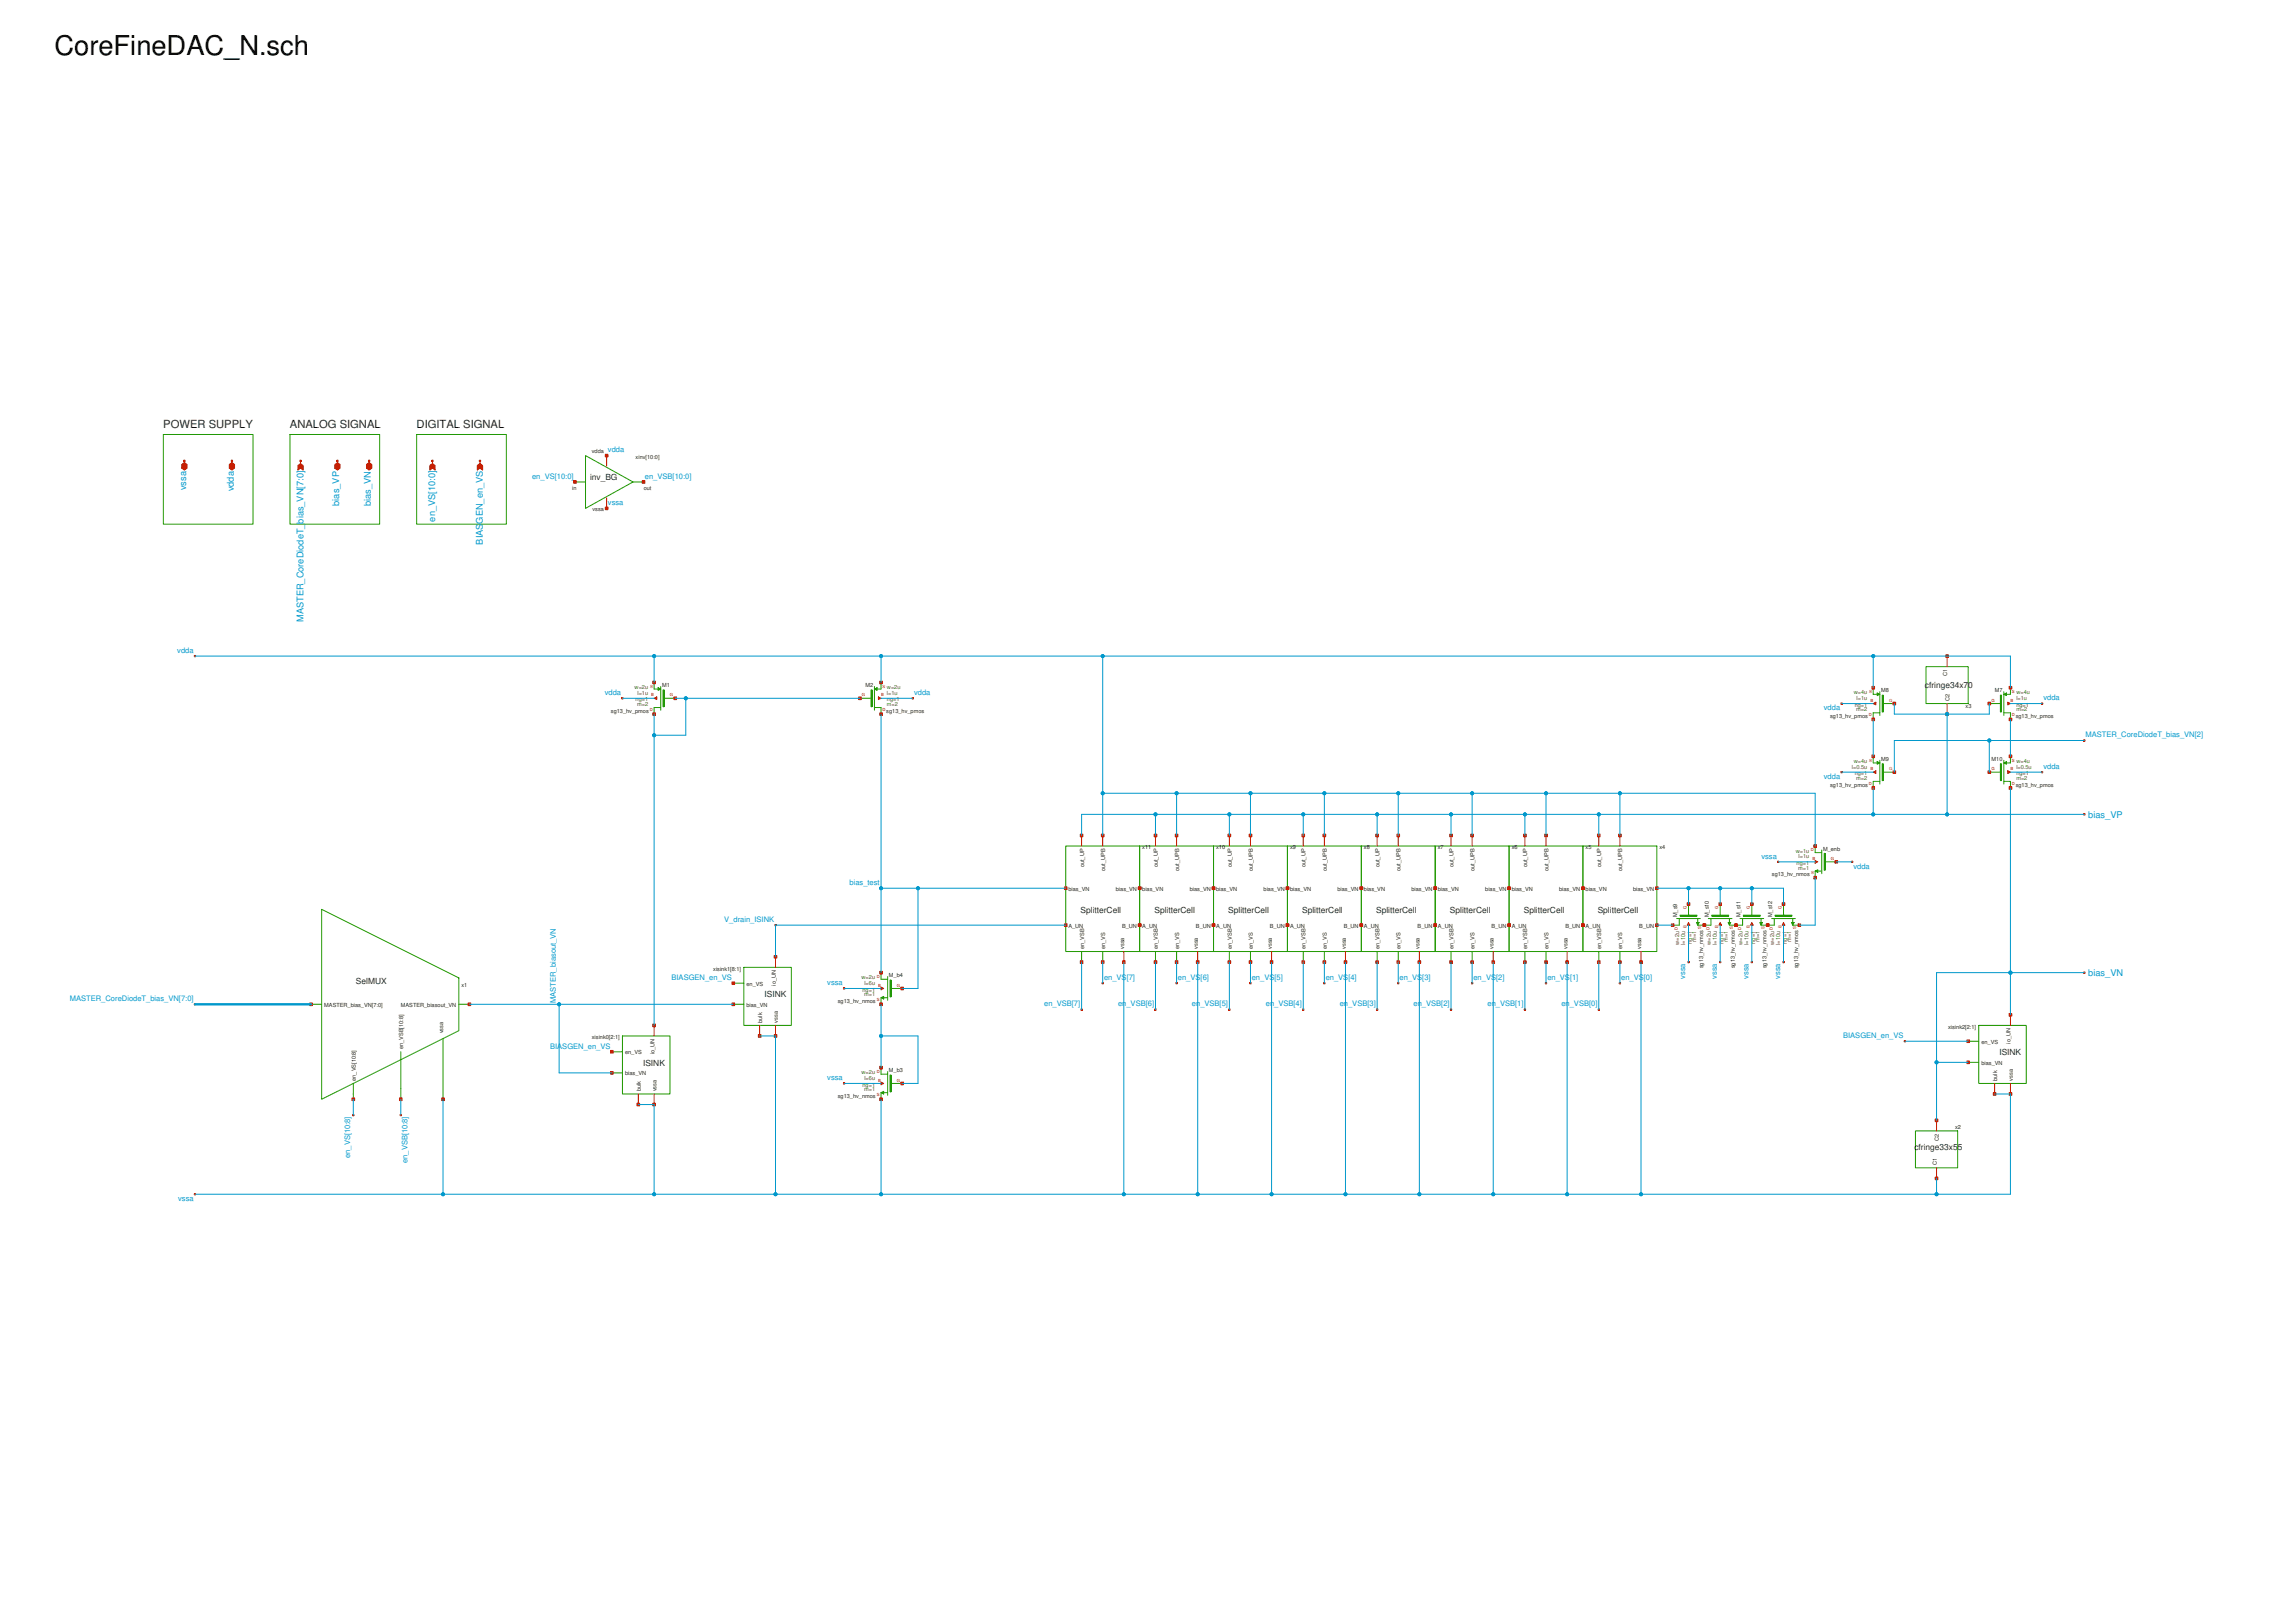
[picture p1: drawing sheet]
<svg xmlns="http://www.w3.org/2000/svg" width="297mm" height="210mm" viewBox="0 0 297 210" stroke-linecap="round" stroke-linejoin="round" font-family="sans-serif">
<defs><g id="words">
<text font-size="3.5" x="7.1" y="7.1">CoreFineDAC_N.sch</text>
<g font-size="1.4" fill="#222">
<text x="21.1" y="55.3">POWER SUPPLY</text>
<text x="37.5" y="55.3">ANALOG SIGNAL</text>
<text x="53.9" y="55.3">DIGITAL SIGNAL</text>
</g>
<g font-size="1.2" fill="#0098cb">
<text x="24.1" y="63.5" transform="rotate(-90 24.1 63.5)">vssa</text>
<text x="30.2" y="63.6" transform="rotate(-90 30.2 63.6)">vdda</text>
<text x="43.9" y="65.4" transform="rotate(-90 43.9 65.4)">bias_VP</text>
<text x="48" y="65.5" transform="rotate(-90 48 65.5)">bias_VN</text>
<text x="56.3" y="67.5" transform="rotate(-90 56.3 67.5)">en_VS[10:0]</text>
<text x="62.5" y="70.5" transform="rotate(-90 62.5 70.5)">BIASGEN_en_VS</text>
<text x="39.2" y="80.5" transform="rotate(-90 39.2 80.5)">MASTER_CoreDiodeT_bias_VN[7:0]</text>
<text x="270.2" y="105.8">bias_VP</text>
<text x="270.2" y="126.3">bias_VN</text>
</g>
<g font-size="1.1" fill="#222">
<text x="76.3" y="62.2">inv_BG</text>
<text x="249" y="89">cfringe34x70</text>
<text x="139.8" y="118.1">SplitterCell</text>
<text x="149.4" y="118.1">SplitterCell</text>
<text x="158.9" y="118.1">SplitterCell</text>
<text x="168.5" y="118.1">SplitterCell</text>
<text x="178" y="118.1">SplitterCell</text>
<text x="187.6" y="118.1">SplitterCell</text>
<text x="197.1" y="118.1">SplitterCell</text>
<text x="206.7" y="118.1">SplitterCell</text>
<text x="46" y="127.4">SelMUX</text>
<text x="98.9" y="129.1">ISINK</text>
<text x="83.2" y="137.9">ISINK</text>
<text x="258.7" y="136.6">ISINK</text>
<text x="247.7" y="148.9">cfringe33x55</text>
</g>
<g font-size="1" fill="#0098cb">
<text x="78.7" y="58.5">vdda</text>
<text x="68.8" y="62">en_VS[10:0]</text>
<text x="78.7" y="65.4">vssa</text>
<text x="83.4" y="62">en_VSB[10:0]</text>
<text x="22.9" y="84.5">vdda</text>
<text x="78.2" y="89.9">vdda</text>
<text x="118.3" y="89.9">vdda</text>
<text x="236" y="91.9">vdda</text>
<text x="264.4" y="90.6">vdda</text>
<text x="269.8" y="95.4">MASTER_CoreDiodeT_bias_VN[2]</text>
<text x="236" y="100.8">vdda</text>
<text x="264.4" y="99.5">vdda</text>
<text x="227.9" y="111.1">vssa</text>
<text x="239.8" y="112.4">vdda</text>
<text x="93.7" y="119.3">V_drain_ISINK</text>
<text x="109.9" y="114.5">bias_test</text>
<text x="9" y="129.5">MASTER_CoreDiodeT_bias_VN[7:0]</text>
<text x="71.9" y="129.8" transform="rotate(-90 71.9 129.8)">MASTER_biasout_VN</text>
<text x="86.9" y="126.8">BIASGEN_en_VS</text>
<text x="107" y="127.5">vssa</text>
<text x="135.1" y="130.2">en_VSB[7]</text>
<text x="142.8" y="126.8">en_VS[7]</text>
<text x="144.6" y="130.2">en_VSB[6]</text>
<text x="152.4" y="126.8">en_VS[6]</text>
<text x="154.2" y="130.2">en_VSB[5]</text>
<text x="161.9" y="126.8">en_VS[5]</text>
<text x="163.8" y="130.2">en_VSB[4]</text>
<text x="171.5" y="126.8">en_VS[4]</text>
<text x="173.3" y="130.2">en_VSB[3]</text>
<text x="181.1" y="126.8">en_VS[3]</text>
<text x="182.9" y="130.2">en_VSB[2]</text>
<text x="190.6" y="126.8">en_VS[2]</text>
<text x="192.4" y="130.2">en_VSB[1]</text>
<text x="200.2" y="126.8">en_VS[1]</text>
<text x="202" y="130.2">en_VSB[0]</text>
<text x="209.7" y="126.8">en_VS[0]</text>
<text x="218" y="126.7" transform="rotate(-90 218 126.7)">vssa</text>
<text x="222.1" y="126.7" transform="rotate(-90 222.1 126.7)">vssa</text>
<text x="226.2" y="126.7" transform="rotate(-90 226.2 126.7)">vssa</text>
<text x="230.3" y="126.7" transform="rotate(-90 230.3 126.7)">vssa</text>
<text x="71.2" y="135.7">BIASGEN_en_VS</text>
<text x="238.4" y="134.3">BIASGEN_en_VS</text>
<text x="107" y="139.8">vssa</text>
<text x="45.3" y="149.9" transform="rotate(-90 45.3 149.9)">en_VS[10:8]</text>
<text x="23" y="155.4">vssa</text>
<text x="52.7" y="150.5" transform="rotate(-90 52.7 150.5)">en_VSB[10:8]</text>
</g>
<g font-size=".7" fill="#222">
<text x="76.6" y="58.6">vdda</text>
<text x="82.2" y="59.4">xinv[10:0]</text>
<text x="74" y="63.4">in</text>
<text x="83.3" y="63.4">out</text>
<text x="76.7" y="66.1">vssa</text>
<text x="85.6" y="88.9">M1</text>
<text x="112" y="88.9">M2</text>
<text x="243.4" y="89.6">M8</text>
<text x="251.9" y="87.5" transform="rotate(-90 251.9 87.5)">C1</text>
<text x="258.1" y="89.6">M7</text>
<text x="79" y="92.3">sg13_hv_pmos</text>
<text x="114.7" y="92.3">sg13_hv_pmos</text>
<text x="236.8" y="92.9">sg13_hv_pmos</text>
<text x="252.2" y="90.7" transform="rotate(-90 252.2 90.7)">C2</text>
<text x="254.3" y="91.6">x3</text>
<text x="260.8" y="92.9">sg13_hv_pmos</text>
<text x="236.8" y="101.8">sg13_hv_pmos</text>
<text x="243.4" y="98.5">M9</text>
<text x="257.7" y="98.5">M10</text>
<text x="260.8" y="101.8">sg13_hv_pmos</text>
<text x="140.2" y="112.2" transform="rotate(-90 140.2 112.2)">out_UP</text>
<text x="143" y="112.7" transform="rotate(-90 143 112.7)">out_UPB</text>
<text x="147.8" y="109.9">x11</text>
<text x="149.8" y="112.2" transform="rotate(-90 149.8 112.2)">out_UP</text>
<text x="152.5" y="112.7" transform="rotate(-90 152.5 112.7)">out_UPB</text>
<text x="157.3" y="109.9">x10</text>
<text x="159.4" y="112.2" transform="rotate(-90 159.4 112.2)">out_UP</text>
<text x="162.1" y="112.7" transform="rotate(-90 162.1 112.7)">out_UPB</text>
<text x="166.9" y="109.9">x9</text>
<text x="168.9" y="112.2" transform="rotate(-90 168.9 112.2)">out_UP</text>
<text x="171.6" y="112.7" transform="rotate(-90 171.6 112.7)">out_UPB</text>
<text x="176.5" y="109.9">x8</text>
<text x="178.5" y="112.2" transform="rotate(-90 178.5 112.2)">out_UP</text>
<text x="181.2" y="112.7" transform="rotate(-90 181.2 112.7)">out_UPB</text>
<text x="186" y="109.9">x7</text>
<text x="188" y="112.2" transform="rotate(-90 188 112.2)">out_UP</text>
<text x="190.8" y="112.7" transform="rotate(-90 190.8 112.7)">out_UPB</text>
<text x="195.6" y="109.9">x6</text>
<text x="197.6" y="112.2" transform="rotate(-90 197.6 112.2)">out_UP</text>
<text x="200.3" y="112.7" transform="rotate(-90 200.3 112.7)">out_UPB</text>
<text x="205.1" y="109.9">x5</text>
<text x="207.2" y="112.2" transform="rotate(-90 207.2 112.2)">out_UP</text>
<text x="209.9" y="112.7" transform="rotate(-90 209.9 112.7)">out_UPB</text>
<text x="214.7" y="109.9">x4</text>
<text x="229.2" y="113.4">sg13_hv_nmos</text>
<text x="235.9" y="110.1">M_enb</text>
<text x="138.2" y="115.3">bias_VN</text>
<text x="144.4" y="115.3">bias_VN</text>
<text x="147.8" y="115.3">bias_VN</text>
<text x="153.9" y="115.3">bias_VN</text>
<text x="157.3" y="115.3">bias_VN</text>
<text x="163.5" y="115.3">bias_VN</text>
<text x="166.9" y="115.3">bias_VN</text>
<text x="173" y="115.3">bias_VN</text>
<text x="176.5" y="115.3">bias_VN</text>
<text x="182.6" y="115.3">bias_VN</text>
<text x="186" y="115.3">bias_VN</text>
<text x="192.2" y="115.3">bias_VN</text>
<text x="195.6" y="115.3">bias_VN</text>
<text x="201.7" y="115.3">bias_VN</text>
<text x="205.1" y="115.3">bias_VN</text>
<text x="211.3" y="115.3">bias_VN</text>
<text x="217" y="118.7" transform="rotate(-90 217 118.7)">M_s9</text>
<text x="221.1" y="118.7" transform="rotate(-90 221.1 118.7)">M_s10</text>
<text x="225.2" y="118.7" transform="rotate(-90 225.2 118.7)">M_s11</text>
<text x="229.3" y="118.7" transform="rotate(-90 229.3 118.7)">M_s12</text>
<text x="92.3" y="125.6">xisink1[8:1]</text>
<text x="138.2" y="120">A_UN</text>
<text x="140.2" y="122.8" transform="rotate(-90 140.2 122.8)">en_VSB</text>
<text x="143" y="122.8" transform="rotate(-90 143 122.8)">en_VS</text>
<text x="145.2" y="120">B_UN</text>
<text x="145.4" y="122.8" transform="rotate(-90 145.4 122.8)">vssa</text>
<text x="147.8" y="120">A_UN</text>
<text x="149.8" y="122.8" transform="rotate(-90 149.8 122.8)">en_VSB</text>
<text x="152.5" y="122.8" transform="rotate(-90 152.5 122.8)">en_VS</text>
<text x="154.7" y="120">B_UN</text>
<text x="155" y="122.8" transform="rotate(-90 155 122.8)">vssa</text>
<text x="157.3" y="120">A_UN</text>
<text x="159.4" y="122.8" transform="rotate(-90 159.4 122.8)">en_VSB</text>
<text x="162.1" y="122.8" transform="rotate(-90 162.1 122.8)">en_VS</text>
<text x="164.3" y="120">B_UN</text>
<text x="164.5" y="122.8" transform="rotate(-90 164.5 122.8)">vssa</text>
<text x="166.9" y="120">A_UN</text>
<text x="168.9" y="122.8" transform="rotate(-90 168.9 122.8)">en_VSB</text>
<text x="171.6" y="122.8" transform="rotate(-90 171.6 122.8)">en_VS</text>
<text x="173.8" y="120">B_UN</text>
<text x="174.1" y="122.8" transform="rotate(-90 174.1 122.8)">vssa</text>
<text x="176.5" y="120">A_UN</text>
<text x="178.5" y="122.8" transform="rotate(-90 178.5 122.8)">en_VSB</text>
<text x="181.2" y="122.8" transform="rotate(-90 181.2 122.8)">en_VS</text>
<text x="183.4" y="120">B_UN</text>
<text x="183.7" y="122.8" transform="rotate(-90 183.7 122.8)">vssa</text>
<text x="186" y="120">A_UN</text>
<text x="188" y="122.8" transform="rotate(-90 188 122.8)">en_VSB</text>
<text x="190.8" y="122.8" transform="rotate(-90 190.8 122.8)">en_VS</text>
<text x="193" y="120">B_UN</text>
<text x="193.2" y="122.8" transform="rotate(-90 193.2 122.8)">vssa</text>
<text x="195.6" y="120">A_UN</text>
<text x="197.6" y="122.8" transform="rotate(-90 197.6 122.8)">en_VSB</text>
<text x="200.3" y="122.8" transform="rotate(-90 200.3 122.8)">en_VS</text>
<text x="202.5" y="120">B_UN</text>
<text x="202.8" y="122.8" transform="rotate(-90 202.8 122.8)">vssa</text>
<text x="205.1" y="120">A_UN</text>
<text x="207.2" y="122.8" transform="rotate(-90 207.2 122.8)">en_VSB</text>
<text x="209.9" y="122.8" transform="rotate(-90 209.9 122.8)">en_VS</text>
<text x="212.1" y="120">B_UN</text>
<text x="212.3" y="122.8" transform="rotate(-90 212.3 122.8)">vssa</text>
<text x="220.3" y="125.3" transform="rotate(-90 220.3 125.3)">sg13_hv_nmos</text>
<text x="224.4" y="125.3" transform="rotate(-90 224.4 125.3)">sg13_hv_nmos</text>
<text x="228.5" y="125.3" transform="rotate(-90 228.5 125.3)">sg13_hv_nmos</text>
<text x="232.6" y="125.3" transform="rotate(-90 232.6 125.3)">sg13_hv_nmos</text>
<text x="42" y="130.3">MASTER_bias_VN[7:0]</text>
<text x="51.9" y="130.3">MASTER_biasout_VN</text>
<text x="59.7" y="127.7">x1</text>
<text x="96.6" y="130.3">bias_VN</text>
<text x="96.6" y="127.5">en_VS</text>
<text x="100.4" y="127.5" transform="rotate(-90 100.4 127.5)">io_UN</text>
<text x="108.4" y="129.8">sg13_hv_nmos</text>
<text x="115" y="126.5">M_b4</text>
<text x="52.2" y="135.8" transform="rotate(-90 52.2 135.8)">en_VSB[10:8]</text>
<text x="57.3" y="133.7" transform="rotate(-90 57.3 133.7)">vssa</text>
<text x="76.6" y="134.5">xisink0[2:1]</text>
<text x="80.9" y="136.4">en_VS</text>
<text x="84.7" y="136.4" transform="rotate(-90 84.7 136.4)">io_UN</text>
<text x="98.6" y="132.4" transform="rotate(-90 98.6 132.4)">bulk</text>
<text x="100.6" y="132.4" transform="rotate(-90 100.6 132.4)">vssa</text>
<text x="252" y="133.1">xisink2[2:1]</text>
<text x="256.3" y="135.1">en_VS</text>
<text x="256.3" y="137.8">bias_VN</text>
<text x="260.1" y="135" transform="rotate(-90 260.1 135)">io_UN</text>
<text x="46" y="139.9" transform="rotate(-90 46 139.9)">en_VS[10:8]</text>
<text x="80.9" y="139.2">bias_VN</text>
<text x="82.9" y="141.2" transform="rotate(-90 82.9 141.2)">bulk</text>
<text x="84.9" y="141.2" transform="rotate(-90 84.9 141.2)">vssa</text>
<text x="108.4" y="142.1">sg13_hv_nmos</text>
<text x="115" y="138.7">M_b3</text>
<text x="258.4" y="139.9" transform="rotate(-90 258.4 139.9)">bulk</text>
<text x="260.4" y="139.9" transform="rotate(-90 260.4 139.9)">vssa</text>
<text x="250.8" y="147.6" transform="rotate(-90 250.8 147.6)">C2</text>
<text x="252.9" y="146.1">x2</text>
<text x="250.6" y="150.8" transform="rotate(-90 250.6 150.8)">C1</text>
</g>
<g font-size=".7" fill="#660">
<text x="82.1" y="89.2">w=2u</text>
<text x="82.5" y="89.9">l=1u</text>
<text x="114.8" y="89.9">l=1u</text>
<text x="114.8" y="89.2">w=2u</text>
<text x="239.8" y="89.8">w=4u</text>
<text x="260.9" y="89.8">w=4u</text>
<text x="82.2" y="90.8">ng=1</text>
<text x="82.4" y="91.4">m=2</text>
<text x="114.8" y="91.4">m=2</text>
<text x="114.8" y="90.8">ng=1</text>
<text x="239.9" y="91.5">ng=1</text>
<text x="240.1" y="92.1">m=2</text>
<text x="240.2" y="90.6">l=1u</text>
<text x="260.9" y="92.1">m=2</text>
<text x="260.9" y="91.5">ng=1</text>
<text x="260.9" y="90.6">l=1u</text>
<text x="239.6" y="99.5">l=0.5u</text>
<text x="239.8" y="98.7">w=4u</text>
<text x="239.9" y="100.3">ng=1</text>
<text x="240.1" y="100.9">m=2</text>
<text x="260.9" y="100.9">m=2</text>
<text x="260.9" y="100.3">ng=1</text>
<text x="260.9" y="99.5">l=0.5u</text>
<text x="260.9" y="98.7">w=4u</text>
<text x="232.3" y="110.3">w=1u</text>
<text x="232.4" y="111.9">ng=1</text>
<text x="232.6" y="112.5">m=1</text>
<text x="232.7" y="111.1">l=1u</text>
<text x="217.2" y="122.2" transform="rotate(-90 217.2 122.2)">w=2u</text>
<text x="218" y="122.3" transform="rotate(-90 218 122.3)">l=10u</text>
<text x="218.9" y="122.1" transform="rotate(-90 218.9 122.1)">ng=1</text>
<text x="219.5" y="121.9" transform="rotate(-90 219.5 121.9)">m=1</text>
<text x="221.3" y="122.2" transform="rotate(-90 221.3 122.2)">w=2u</text>
<text x="222.1" y="122.3" transform="rotate(-90 222.1 122.3)">l=10u</text>
<text x="223" y="122.1" transform="rotate(-90 223 122.1)">ng=1</text>
<text x="223.6" y="121.9" transform="rotate(-90 223.6 121.9)">m=1</text>
<text x="225.4" y="122.2" transform="rotate(-90 225.4 122.2)">w=2u</text>
<text x="226.2" y="122.3" transform="rotate(-90 226.2 122.3)">l=10u</text>
<text x="227.1" y="122.1" transform="rotate(-90 227.1 122.1)">ng=1</text>
<text x="227.7" y="121.9" transform="rotate(-90 227.7 121.9)">m=1</text>
<text x="229.5" y="122.2" transform="rotate(-90 229.5 122.2)">w=2u</text>
<text x="230.3" y="122.3" transform="rotate(-90 230.3 122.3)">l=10u</text>
<text x="231.2" y="122.1" transform="rotate(-90 231.2 122.1)">ng=1</text>
<text x="231.7" y="121.9" transform="rotate(-90 231.7 121.9)">m=1</text>
<text x="111.5" y="126.7">w=2u</text>
<text x="111.6" y="128.3">ng=1</text>
<text x="111.8" y="128.9">m=1</text>
<text x="111.8" y="127.5">l=6u</text>
<text x="111.5" y="139">w=2u</text>
<text x="111.6" y="140.6">ng=1</text>
<text x="111.8" y="141.2">m=1</text>
<text x="111.8" y="139.8">l=6u</text>
</g>
<g font-size=".5" fill="#fe0000">
<text x="84.1" y="89">S</text>
<text x="114.2" y="89">S</text>
<text x="241.8" y="89.7">S</text>
<text x="260.3" y="89.7">S</text>
<text x="84.1" y="92">D</text>
<text x="84.3" y="90.1">B</text>
<text x="86.7" y="90.1">G</text>
<text x="111.5" y="90.1">G</text>
<text x="114" y="90.1">B</text>
<text x="114.2" y="92">D</text>
<text x="241.8" y="92.7">D</text>
<text x="242" y="90.8">B</text>
<text x="244.4" y="90.8">G</text>
<text x="257.6" y="90.8">G</text>
<text x="260.1" y="90.8">B</text>
<text x="260.3" y="92.7">D</text>
<text x="241.8" y="101.6">D</text>
<text x="241.8" y="98.5">S</text>
<text x="242" y="99.7">B</text>
<text x="244.4" y="99.7">G</text>
<text x="257.6" y="99.7">G</text>
<text x="260.1" y="99.7">B</text>
<text x="260.3" y="101.6">D</text>
<text x="260.3" y="98.5">S</text>
<text x="234.3" y="110.2">D</text>
<text x="234.3" y="113.2">S</text>
<text x="234.5" y="111.3">B</text>
<text x="236.9" y="111.3">G</text>
<text x="218.2" y="117.7" transform="rotate(-90 218.2 117.7)">G</text>
<text x="222.3" y="117.7" transform="rotate(-90 222.3 117.7)">G</text>
<text x="226.4" y="117.7" transform="rotate(-90 226.4 117.7)">G</text>
<text x="230.5" y="117.7" transform="rotate(-90 230.5 117.7)">G</text>
<text x="217.1" y="120.3" transform="rotate(-90 217.1 120.3)">D</text>
<text x="218.2" y="120.1" transform="rotate(-90 218.2 120.1)">B</text>
<text x="220.1" y="120.3" transform="rotate(-90 220.1 120.3)">S</text>
<text x="221.2" y="120.3" transform="rotate(-90 221.2 120.3)">D</text>
<text x="222.3" y="120.1" transform="rotate(-90 222.3 120.1)">B</text>
<text x="224.2" y="120.3" transform="rotate(-90 224.2 120.3)">S</text>
<text x="225.3" y="120.3" transform="rotate(-90 225.3 120.3)">D</text>
<text x="226.4" y="120.1" transform="rotate(-90 226.4 120.1)">B</text>
<text x="228.3" y="120.3" transform="rotate(-90 228.3 120.3)">S</text>
<text x="229.4" y="120.3" transform="rotate(-90 229.4 120.3)">D</text>
<text x="230.5" y="120.1" transform="rotate(-90 230.5 120.1)">B</text>
<text x="232.4" y="120.3" transform="rotate(-90 232.4 120.3)">S</text>
<text x="113.4" y="126.5">D</text>
<text x="113.5" y="129.6">S</text>
<text x="113.6" y="127.7">B</text>
<text x="116" y="127.7">G</text>
<text x="113.4" y="138.8">D</text>
<text x="113.5" y="141.8">S</text>
<text x="113.6" y="140">B</text>
<text x="116" y="140">G</text>
</g>
</g></defs>
<g fill="none" stroke="#229800" stroke-width=".13">
<path d="M21.1 56.2h11.6v11.6h-11.6zM37.5 56.2h11.6v11.6h-11.6zM53.9 56.2h11.6v11.6h-11.6zM75.7 59l6.2 3.4-6.2 3.4zM74.4 62.4h1.3M81.9 62.4h1.4M84.6 88.3v.9h.9M85.5 88.8v3.1M85.5 91.6h-.9v.8M85.8 89.3v2.1M85.9 90.4h1.5M41.6 117.7l17.8 8.9v6.8l-17.8 8.9z"/>
<path d="M40.2 130h1.4M51.9 136.1v6.2M57.3 134.4v7.9M59.4 130h1.3M79.2 138.8h1.3M79.2 136.1h1.3M80.5 134.1h6.2v7.5h-6.2zM45.7 140.2v2.1"/>
</g>
<path d="M85.1 89l.4 .2-.4 .1z" fill="#229800"/>
<path d="M85.1 89l.4 .2-.4 .1zM85.8 89.3h.1v2.2h-.1zM111.3 90.4h1.5M112.8 89.3v2.1M113.1 88.8v3.1M113.1 91.6h.9v.8M114 88.3v.9h-.9" fill="none" stroke="#229800" stroke-width=".13"/>
<path d="M85.9 89.3v2.2" fill="none" stroke="#229800" stroke-width=".14"/>
<path d="M113.1 89.2l.4-.2v.3z" fill="#229800"/>
<path d="M112.7 89.3h.1v2.2h-.1zM113.1 89.2l.4-.2v.3zM204.8 109.5h9.5v13.6h-9.5zM234.8 109.5v.8h.9M235.7 110v3.1M235.7 112.7h-.9v.9M236.1 111.5h1.5M206.8 123.1v1.4M209.6 123.1v1.4" fill="none" stroke="#229800" stroke-width=".13"/>
<path d="M112.8 89.3v2.2" fill="none" stroke="#229800" stroke-width=".14"/>
<path d="M234.8 112.7l.4-.1v.3z" fill="#229800"/>
<path d="M216.9 118.9h3.1M217.3 118.9v.8h-.9M218.4 117v1.5M219.6 118.9v.8h.9M234.8 112.7l.4-.1v.3zM236 110.4h.1v2.2h-.1z" fill="none" stroke="#229800" stroke-width=".13"/>
<path d="M236.1 110.4v2.2" fill="none" stroke="#229800" stroke-width=".14"/>
<path d="M219.5 119.4h.3l-.2 .3z" fill="#229800"/>
<path d="M217.4 118.4h2.1v.2h-2.1zM219.5 119.4h.3l-.2 .3zM221 118.9h3.1M221.3 118.9v.8h-.8M222.5 117v1.5M223.7 118.9v.8h.9" fill="none" stroke="#229800" stroke-width=".13"/>
<path d="M217.4 118.5h2.1" fill="none" stroke="#229800" stroke-width=".14"/>
<path d="M223.6 119.4h.3l-.2 .3z" fill="#229800"/>
<path d="M221.5 118.4h2.1v.2h-2.1zM223.6 119.4h.3l-.2 .3zM225.1 118.9h3.1M225.4 118.9v.8h-.8M226.6 117v1.5M227.8 118.9v.8h.9" fill="none" stroke="#229800" stroke-width=".13"/>
<path d="M221.5 118.5h2.1" fill="none" stroke="#229800" stroke-width=".14"/>
<path d="M227.7 119.4h.3l-.2 .3z" fill="#229800"/>
<path d="M225.5 118.4h2.2v.2h-2.2zM227.7 119.4h.3l-.2 .3zM229.2 118.9h3.1M229.5 118.9v.8h-.8M230.7 117v1.5M231.9 118.9v.8h.9" fill="none" stroke="#229800" stroke-width=".13"/>
<path d="M225.5 118.5h2.2" fill="none" stroke="#229800" stroke-width=".14"/>
<path d="M231.8 119.4h.3l-.2 .3z" fill="#229800"/>
<g fill="none" stroke="#229800" stroke-width=".13">
<path d="M242.3 89v.9h.9M243.2 89.5v3.1M243.2 92.2h-.9v.9M243.5 90v2.1M243.6 91h1.5M137.9 109.5h9.5v13.6h-9.5zM147.4 109.5h9.6v13.6h-9.6zM157 109.5h9.6v13.6h-9.6zM166.6 109.5h9.5v13.6h-9.5zM176.1 109.5h9.6v13.6h-9.6zM185.7 109.5h9.5v13.6h-9.5zM195.2 109.5h9.6v13.6h-9.6z"/>
<path d="M229.6 118.4h2.2v.2h-2.2zM231.8 119.4h.3l-.2 .3zM139.9 123.1v1.4M142.7 123.1v1.4M149.5 123.1v1.4M152.2 123.1v1.4M159 123.1v1.4M161.8 123.1v1.4M168.6 123.1v1.4M171.3 123.1v1.4M178.2 123.1v1.4M180.9 123.1v1.4"/>
<path d="M187.7 123.1v1.4M190.5 123.1v1.4M197.3 123.1v1.4M200 123.1v1.4"/>
</g>
<path d="M229.6 118.5h2.2" fill="none" stroke="#229800" stroke-width=".14"/>
<path d="M242.9 89.7l.3 .2-.3 .1z" fill="#229800"/>
<path d="M242.9 89.7l.3 .2-.3 .1zM243.5 90h.1v2.1h-.1zM257.4 91h1.5M258.9 90v2.1M259.2 89.5v3.1M259.2 92.2h.9v.9M260.1 89v.9h-.9" fill="none" stroke="#229800" stroke-width=".13"/>
<path d="M243.6 90v2.1" fill="none" stroke="#229800" stroke-width=".14"/>
<path d="M259.2 89.9l.4-.2v.3z" fill="#229800"/>
<path d="M242.3 97.9v.8h.9M243.2 98.4v3.1M243.5 98.9v2M243.6 99.9h1.5M258.8 90h.1v2.1h-.1zM259.2 89.9l.4-.2v.3zM243.2 101.1h-.9v.9" fill="none" stroke="#229800" stroke-width=".13"/>
<path d="M258.9 90v2.1" fill="none" stroke="#229800" stroke-width=".14"/>
<path d="M242.9 98.6l.3 .1-.3 .2z" fill="#229800"/>
<path d="M242.9 98.6l.3 .1-.3 .2zM243.5 98.8h.1v2.2h-.1zM257.4 99.9h1.5M258.9 98.9v2M259.2 98.4v3.1M260.1 97.9v.8h-.9M259.2 101.1h.9v.9" fill="none" stroke="#229800" stroke-width=".13"/>
<path d="M243.6 98.8v2.2" fill="none" stroke="#229800" stroke-width=".14"/>
<path d="M259.2 98.7l.4-.1v.3z" fill="#229800"/>
<path d="M258.8 98.8h.1v2.2h-.1zM259.2 98.7l.4-.1v.3zM114 125.9v.8h.8M114.8 126.4v3.1M114.8 129.1h-.8v.9M115.2 127.9h1.5M254.6 137.5h1.4M254.6 134.7h1.4M256 132.7h6.1v7.5h-6.1z" fill="none" stroke="#229800" stroke-width=".13"/>
<path d="M258.9 98.8v2.2" fill="none" stroke="#229800" stroke-width=".14"/>
<path d="M114 129.1l.3-.2v.4z" fill="#229800"/>
<path d="M94.9 130h1.3M94.9 127.2h1.3M96.2 125.2h6.2v7.5h-6.2zM114 129.1l.3-.2v.4zM114 138.2v.8h.8M114.8 138.7v3M115.1 126.8h.2v2.2h-.2zM114.8 141.4h-.8v.9M115.2 140.2h1.5" fill="none" stroke="#229800" stroke-width=".13"/>
<path d="M115.2 126.8v2.2" fill="none" stroke="#229800" stroke-width=".14"/>
<path d="M114 141.4l.3-.2v.4z" fill="#229800"/>
<path d="M249.2 86.3h5.4v4.7h-5.4zM115.1 139.1h.2v2.2h-.2zM114 141.4l.3-.2v.4zM247.8 146.4h5.5v4.7h-5.5z" fill="none" stroke="#229800" stroke-width=".13"/>
<path d="M115.2 139.1v2.2" fill="none" stroke="#229800" stroke-width=".14"/>
<path d="M74.3 62.3h.2v.2h-.2z" fill="none" stroke="#ba2200" stroke-width=".13"/>
<path d="M74.3 62.3h.2v.2h-.2z" fill="#ba2200"/>
<path d="M78.4 58.9h.2v.1h-.2z" fill="none" stroke="#ba2200" stroke-width=".13"/>
<path d="M78.4 58.9h.2v.1h-.2z" fill="#ba2200"/>
<path d="M78.4 65.7h.2v.2h-.2z" fill="none" stroke="#ba2200" stroke-width=".13"/>
<path d="M78.4 65.7h.2v.2h-.2z" fill="#ba2200"/>
<path d="M78.3 58.8h.4v.3h-.4z" fill="none" stroke="#ba2200" stroke-width=".13"/>
<path d="M78.3 58.8h.4v.3h-.4z" fill="#ba2200"/>
<path d="M83.1 62.2h.3v.3h-.3z" fill="none" stroke="#ba2200" stroke-width=".13"/>
<path d="M83.1 62.2h.3v.3h-.3z" fill="#ba2200"/>
<path d="M74.2 62.2h.4v.3h-.4z" fill="none" stroke="#ba2200" stroke-width=".13"/>
<path d="M74.2 62.2h.4v.3h-.4z" fill="#ba2200"/>
<path d="M78.3 65.6h.4v.4h-.4z" fill="none" stroke="#ba2200" stroke-width=".13"/>
<path d="M78.3 65.6h.4v.4h-.4z" fill="#ba2200"/>
<path d="M83.2 62.3h.1v.2h-.1z" fill="none" stroke="#ba2200" stroke-width=".13"/>
<path d="M83.2 62.3h.1v.2h-.1z" fill="#ba2200"/>
<path d="M40.1 129.8h.3v.3h-.3z" fill="none" stroke="#ba2200" stroke-width=".13"/>
<path d="M40.1 129.8h.3v.3h-.3z" fill="#ba2200"/>
<path d="M57.1 142.1h.4v.3h-.4z" fill="none" stroke="#ba2200" stroke-width=".13"/>
<path d="M57.1 142.1h.4v.3h-.4z" fill="#ba2200"/>
<path d="M45.5 142.1h.4v.3h-.4z" fill="none" stroke="#ba2200" stroke-width=".13"/>
<path d="M45.5 142.1h.4v.3h-.4z" fill="#ba2200"/>
<path d="M51.7 142.1h.3v.3h-.3z" fill="none" stroke="#ba2200" stroke-width=".13"/>
<path d="M51.7 142.1h.3v.3h-.3z" fill="#ba2200"/>
<path d="M60.6 129.8h.3v.3h-.3z" fill="none" stroke="#ba2200" stroke-width=".13"/>
<path d="M60.6 129.8h.3v.3h-.3z" fill="#ba2200"/>
<path d="M25.1 154.5h.2v.1h-.2z" fill="none" stroke="#ba2200" stroke-width=".13"/>
<path d="M25.1 154.5h.2v.1h-.2z" fill="#ba2200"/>
<path d="M79 138.7h.3v.3h-.3z" fill="none" stroke="#ba2200" stroke-width=".13"/>
<path d="M79 138.7h.3v.3h-.3z" fill="#ba2200"/>
<path d="M84.5 142.8h.3v.3h-.3z" fill="none" stroke="#ba2200" stroke-width=".13"/>
<path d="M84.5 142.8h.3v.3h-.3z" fill="#ba2200"/>
<path d="M79 135.9h.3v.4h-.3z" fill="none" stroke="#ba2200" stroke-width=".13"/>
<path d="M79 135.9h.3v.4h-.3z" fill="#ba2200"/>
<path d="M84.5 132.5h.3v.4h-.3z" fill="none" stroke="#ba2200" stroke-width=".13"/>
<path d="M84.5 132.5h.3v.4h-.3z" fill="#ba2200"/>
<path d="M82.4 142.8h.3v.3h-.3z" fill="none" stroke="#ba2200" stroke-width=".13"/>
<path d="M82.4 142.8h.3v.3h-.3z" fill="#ba2200"/>
<path d="M79.1 136h.1v.2h-.1z" fill="none" stroke="#ba2200" stroke-width=".13"/>
<path d="M79.1 136h.1v.2h-.1z" fill="#ba2200"/>
<path d="M45.6 144.2h.2v.2h-.2z" fill="none" stroke="#ba2200" stroke-width=".13"/>
<path d="M45.6 144.2h.2v.2h-.2z" fill="#ba2200"/>
<path d="M51.8 144.2h.1v.2h-.1z" fill="none" stroke="#ba2200" stroke-width=".13"/>
<path d="M51.8 144.2h.1v.2h-.1z" fill="#ba2200"/>
<path d="M25.1 129.9h.2v.2h-.2z" fill="none" stroke="#ba2200" stroke-width=".13"/>
<g fill="#ba2200">
<path d="M25.1 129.9h.2v.2h-.2z"/>
<path d="M84.6 90.4l.4-.2v.3z"/>
</g>
<path d="M84.5 92.2h.3v.4h-.3zM84.6 90.4l.4-.2v.3z" fill="none" stroke="#ba2200" stroke-width=".13"/>
<path d="M84.5 92.2h.3v.4h-.3z" fill="#ba2200"/>
<path d="M87.2 90.2h.3v.3h-.3z" fill="none" stroke="#ba2200" stroke-width=".13"/>
<path d="M87.2 90.2h.3v.3h-.3z" fill="#ba2200"/>
<path d="M84.5 88.1h.3v.4h-.3z" fill="none" stroke="#ba2200" stroke-width=".13"/>
<path d="M84.5 88.1h.3v.4h-.3z" fill="#ba2200"/>
<path d="M84.6 90.4h.1" fill="none" stroke="#ba2200" stroke-width=".13"/>
<path d="M113.6 90.2l.4 .2-.4 .1z" fill="#ba2200"/>
<path d="M113.6 90.2l.4 .2-.4 .1zM113.8 92.2h.4v.4h-.4z" fill="none" stroke="#ba2200" stroke-width=".13"/>
<path d="M113.8 92.2h.4v.4h-.4z" fill="#ba2200"/>
<path d="M111.1 90.2h.3v.3h-.3z" fill="none" stroke="#ba2200" stroke-width=".13"/>
<path d="M111.1 90.2h.3v.3h-.3z" fill="#ba2200"/>
<path d="M113.8 88.1h.4v.4h-.4z" fill="none" stroke="#ba2200" stroke-width=".13"/>
<path d="M113.8 88.1h.4v.4h-.4z" fill="#ba2200"/>
<path d="M114 90.4h.1" fill="none" stroke="#ba2200" stroke-width=".13"/>
<path d="M38.9 59.6v.4" fill="none" stroke="#ba2200" stroke-width=".13"/>
<path d="M38.5 60.2l.4-.2 .3 .2v.6l-.3-.2-.4 .2z" fill="#ba2200"/>
<path d="M38.8 59.6h.2v.1h-.2zM38.5 60.2l.4-.2 .3 .2v.6l-.3-.2-.4 .2z" fill="none" stroke="#ba2200" stroke-width=".13"/>
<path d="M38.8 59.6h.2v.1h-.2z" fill="#ba2200"/>
<path d="M55.9 59.6v.4" fill="none" stroke="#ba2200" stroke-width=".13"/>
<path d="M55.6 60.2l.3-.2 .4 .2v.6l-.4-.2-.3 .2z" fill="#ba2200"/>
<path d="M55.9 59.6h.1v.1h-.1zM55.6 60.2l.3-.2 .4 .2v.6l-.4-.2-.3 .2z" fill="none" stroke="#ba2200" stroke-width=".13"/>
<path d="M55.9 59.6h.1v.1h-.1z" fill="#ba2200"/>
<path d="M23.9 59.6v.3" fill="none" stroke="#ba2200" stroke-width=".13"/>
<path d="M23.5 60.1l.4-.2 .3 .2v.5l-.3 .2-.4-.2z" fill="#ba2200"/>
<path d="M23.8 59.6h.1v.1h-.1zM23.5 60.1l.4-.2 .3 .2v.5l-.3 .2-.4-.2z" fill="none" stroke="#ba2200" stroke-width=".13"/>
<path d="M23.8 59.6h.1v.1h-.1z" fill="#ba2200"/>
<path d="M30 59.6v.3" fill="none" stroke="#ba2200" stroke-width=".13"/>
<path d="M29.7 60.1l.3-.2 .3 .2v.5l-.3 .2-.3-.2z" fill="#ba2200"/>
<path d="M29.9 59.6h.2v.1h-.2zM29.7 60.1l.3-.2 .3 .2v.5l-.3 .2-.3-.2z" fill="none" stroke="#ba2200" stroke-width=".13"/>
<path d="M29.9 59.6h.2v.1h-.2z" fill="#ba2200"/>
<path d="M80.4 90.3h.2v.2h-.2z" fill="none" stroke="#ba2200" stroke-width=".13"/>
<path d="M80.4 90.3h.2v.2h-.2z" fill="#ba2200"/>
<path d="M118 90.3h.2v.2h-.2z" fill="none" stroke="#ba2200" stroke-width=".13"/>
<path d="M118 90.3h.2v.2h-.2z" fill="#ba2200"/>
<path d="M25.1 84.8h.2v.2h-.2z" fill="none" stroke="#ba2200" stroke-width=".13"/>
<path d="M25.1 84.8h.2v.2h-.2z" fill="#ba2200"/>
<path d="M209.4 124.3h.3v.4h-.3z" fill="none" stroke="#ba2200" stroke-width=".13"/>
<path d="M209.4 124.3h.3v.4h-.3z" fill="#ba2200"/>
<path d="M204.6 119.6h.4v.3h-.4z" fill="none" stroke="#ba2200" stroke-width=".13"/>
<path d="M204.6 119.6h.4v.3h-.4z" fill="#ba2200"/>
<path d="M214.2 119.6h.3v.3h-.3z" fill="none" stroke="#ba2200" stroke-width=".13"/>
<path d="M214.2 119.6h.3v.3h-.3z" fill="#ba2200"/>
<path d="M206.7 124.3h.3v.4h-.3z" fill="none" stroke="#ba2200" stroke-width=".13"/>
<path d="M206.7 124.3h.3v.4h-.3z" fill="#ba2200"/>
<path d="M204.6 114.8h.4v.3h-.4z" fill="none" stroke="#ba2200" stroke-width=".13"/>
<path d="M204.6 114.8h.4v.3h-.4z" fill="#ba2200"/>
<path d="M212.1 124.3h.4v.4h-.4z" fill="none" stroke="#ba2200" stroke-width=".13"/>
<path d="M212.1 124.3h.4v.4h-.4z" fill="#ba2200"/>
<path d="M209.4 107.9h.3v.4h-.3z" fill="none" stroke="#ba2200" stroke-width=".13"/>
<path d="M209.4 107.9h.3v.4h-.3z" fill="#ba2200"/>
<path d="M206.7 107.9h.3v.4h-.3z" fill="none" stroke="#ba2200" stroke-width=".13"/>
<path d="M206.7 107.9h.3v.4h-.3z" fill="#ba2200"/>
<path d="M214.2 114.8h.3v.3h-.3z" fill="none" stroke="#ba2200" stroke-width=".13"/>
<path d="M214.2 114.8h.3v.3h-.3z" fill="#ba2200"/>
<path d="M113.9 114.9h.2v.1h-.2z" fill="none" stroke="#ba2200" stroke-width=".13"/>
<g fill="#ba2200">
<path d="M113.9 114.9h.2v.1h-.2z"/>
<path d="M234.8 111.4l.4 .1-.4 .2z"/>
</g>
<path d="M234.7 109.3h.3v.4h-.3zM234.8 111.4l.4 .1-.4 .2z" fill="none" stroke="#ba2200" stroke-width=".13"/>
<path d="M234.7 109.3h.3v.4h-.3z" fill="#ba2200"/>
<path d="M237.4 111.4h.3v.3h-.3z" fill="none" stroke="#ba2200" stroke-width=".13"/>
<path d="M237.4 111.4h.3v.3h-.3z" fill="#ba2200"/>
<path d="M234.7 113.4h.3v.4h-.3z" fill="none" stroke="#ba2200" stroke-width=".13"/>
<path d="M234.7 113.4h.3v.4h-.3z" fill="#ba2200"/>
<path d="M234.8 111.5h.1" fill="none" stroke="#ba2200" stroke-width=".13"/>
<path d="M230 111.4h.1v.2h-.1z" fill="none" stroke="#ba2200" stroke-width=".13"/>
<g fill="#ba2200">
<path d="M230 111.4h.1v.2h-.1z"/>
<path d="M218.4 119.4l.2 .3h-.3z"/>
</g>
<path d="M216.2 119.6h.4v.3h-.4zM218.4 119.4l.2 .3h-.3z" fill="none" stroke="#ba2200" stroke-width=".13"/>
<path d="M216.2 119.6h.4v.3h-.4z" fill="#ba2200"/>
<path d="M218.3 116.8h.3v.4h-.3z" fill="none" stroke="#ba2200" stroke-width=".13"/>
<path d="M218.3 116.8h.3v.4h-.3z" fill="#ba2200"/>
<path d="M220.3 119.6h.4v.3h-.4z" fill="none" stroke="#ba2200" stroke-width=".13"/>
<path d="M220.3 119.6h.4v.3h-.4z" fill="#ba2200"/>
<path d="M218.4 119.7h.1" fill="none" stroke="#ba2200" stroke-width=".13"/>
<path d="M218.4 124.4h.1v.2h-.1z" fill="none" stroke="#ba2200" stroke-width=".13"/>
<g fill="#ba2200">
<path d="M218.4 124.4h.1v.2h-.1z"/>
<path d="M222.5 119.4l.2 .3h-.3z"/>
</g>
<path d="M220.3 119.6h.4v.3h-.4zM222.5 119.4l.2 .3h-.3z" fill="none" stroke="#ba2200" stroke-width=".13"/>
<path d="M220.3 119.6h.4v.3h-.4z" fill="#ba2200"/>
<path d="M222.4 116.8h.3v.4h-.3z" fill="none" stroke="#ba2200" stroke-width=".13"/>
<path d="M222.4 116.8h.3v.4h-.3z" fill="#ba2200"/>
<path d="M224.4 119.6h.4v.3h-.4z" fill="none" stroke="#ba2200" stroke-width=".13"/>
<path d="M224.4 119.6h.4v.3h-.4z" fill="#ba2200"/>
<path d="M222.5 119.7h.1" fill="none" stroke="#ba2200" stroke-width=".13"/>
<path d="M222.5 124.4h.1v.2h-.1z" fill="none" stroke="#ba2200" stroke-width=".13"/>
<g fill="#ba2200">
<path d="M222.5 124.4h.1v.2h-.1z"/>
<path d="M226.6 119.4l.2 .3h-.3z"/>
</g>
<path d="M224.4 119.6h.4v.3h-.4zM226.6 119.4l.2 .3h-.3z" fill="none" stroke="#ba2200" stroke-width=".13"/>
<path d="M224.4 119.6h.4v.3h-.4z" fill="#ba2200"/>
<path d="M226.5 116.8h.3v.4h-.3z" fill="none" stroke="#ba2200" stroke-width=".13"/>
<path d="M226.5 116.8h.3v.4h-.3z" fill="#ba2200"/>
<path d="M228.5 119.6h.4v.3h-.4z" fill="none" stroke="#ba2200" stroke-width=".13"/>
<path d="M228.5 119.6h.4v.3h-.4z" fill="#ba2200"/>
<path d="M226.6 119.7h.1" fill="none" stroke="#ba2200" stroke-width=".13"/>
<path d="M226.6 124.4h.1v.2h-.1z" fill="none" stroke="#ba2200" stroke-width=".13"/>
<g fill="#ba2200">
<path d="M226.6 124.4h.1v.2h-.1z"/>
<path d="M230.7 119.4l.2 .3h-.3z"/>
</g>
<path d="M228.5 119.6h.4v.3h-.4zM230.7 119.4l.2 .3h-.3z" fill="none" stroke="#ba2200" stroke-width=".13"/>
<path d="M228.5 119.6h.4v.3h-.4z" fill="#ba2200"/>
<path d="M230.6 116.8h.3v.4h-.3z" fill="none" stroke="#ba2200" stroke-width=".13"/>
<path d="M230.6 116.8h.3v.4h-.3z" fill="#ba2200"/>
<path d="M232.6 119.6h.4v.3h-.4z" fill="none" stroke="#ba2200" stroke-width=".13"/>
<path d="M232.6 119.6h.4v.3h-.4z" fill="#ba2200"/>
<path d="M230.7 119.7h.1" fill="none" stroke="#ba2200" stroke-width=".13"/>
<path d="M230.7 124.4h.1v.2h-.1z" fill="none" stroke="#ba2200" stroke-width=".13"/>
<path d="M230.7 124.4h.1v.2h-.1z" fill="#ba2200"/>
<path d="M239.5 111.4h.2v.2h-.2z" fill="none" stroke="#ba2200" stroke-width=".13"/>
<path d="M239.5 111.4h.2v.2h-.2z" fill="#ba2200"/>
<path d="M209.5 127.1h.2v.2h-.2z" fill="none" stroke="#ba2200" stroke-width=".13"/>
<path d="M209.5 127.1h.2v.2h-.2z" fill="#ba2200"/>
<path d="M206.8 130.6h.1v.1h-.1z" fill="none" stroke="#ba2200" stroke-width=".13"/>
<path d="M206.8 130.6h.1v.1h-.1z" fill="#ba2200"/>
<path d="M199.8 124.3h.4v.4h-.4z" fill="none" stroke="#ba2200" stroke-width=".13"/>
<path d="M199.8 124.3h.4v.4h-.4z" fill="#ba2200"/>
<path d="M195.1 119.6h.3v.3h-.3z" fill="none" stroke="#ba2200" stroke-width=".13"/>
<path d="M195.1 119.6h.3v.3h-.3z" fill="#ba2200"/>
<path d="M204.6 119.6h.4v.3h-.4z" fill="none" stroke="#ba2200" stroke-width=".13"/>
<path d="M204.6 119.6h.4v.3h-.4z" fill="#ba2200"/>
<path d="M197.1 124.3h.4v.4h-.4z" fill="none" stroke="#ba2200" stroke-width=".13"/>
<path d="M197.1 124.3h.4v.4h-.4z" fill="#ba2200"/>
<path d="M195.1 114.8h.3v.3h-.3z" fill="none" stroke="#ba2200" stroke-width=".13"/>
<path d="M195.1 114.8h.3v.3h-.3z" fill="#ba2200"/>
<path d="M202.6 124.3h.3v.4h-.3z" fill="none" stroke="#ba2200" stroke-width=".13"/>
<path d="M202.6 124.3h.3v.4h-.3z" fill="#ba2200"/>
<path d="M199.8 107.9h.4v.4h-.4z" fill="none" stroke="#ba2200" stroke-width=".13"/>
<path d="M199.8 107.9h.4v.4h-.4z" fill="#ba2200"/>
<path d="M197.1 107.9h.4v.4h-.4z" fill="none" stroke="#ba2200" stroke-width=".13"/>
<path d="M197.1 107.9h.4v.4h-.4z" fill="#ba2200"/>
<path d="M204.6 114.8h.4v.3h-.4z" fill="none" stroke="#ba2200" stroke-width=".13"/>
<path d="M204.6 114.8h.4v.3h-.4z" fill="#ba2200"/>
<path d="M190.3 124.3h.3v.4h-.3z" fill="none" stroke="#ba2200" stroke-width=".13"/>
<path d="M190.3 124.3h.3v.4h-.3z" fill="#ba2200"/>
<path d="M185.5 119.6h.3v.3h-.3z" fill="none" stroke="#ba2200" stroke-width=".13"/>
<path d="M185.5 119.6h.3v.3h-.3z" fill="#ba2200"/>
<path d="M195.1 119.6h.3v.3h-.3z" fill="none" stroke="#ba2200" stroke-width=".13"/>
<path d="M195.1 119.6h.3v.3h-.3z" fill="#ba2200"/>
<path d="M187.6 124.3h.3v.4h-.3z" fill="none" stroke="#ba2200" stroke-width=".13"/>
<path d="M187.6 124.3h.3v.4h-.3z" fill="#ba2200"/>
<path d="M185.5 114.8h.3v.3h-.3z" fill="none" stroke="#ba2200" stroke-width=".13"/>
<path d="M185.5 114.8h.3v.3h-.3z" fill="#ba2200"/>
<path d="M193 124.3h.4v.4h-.4z" fill="none" stroke="#ba2200" stroke-width=".13"/>
<path d="M193 124.3h.4v.4h-.4z" fill="#ba2200"/>
<path d="M190.3 107.9h.3v.4h-.3z" fill="none" stroke="#ba2200" stroke-width=".13"/>
<path d="M190.3 107.9h.3v.4h-.3z" fill="#ba2200"/>
<path d="M187.6 107.9h.3v.4h-.3z" fill="none" stroke="#ba2200" stroke-width=".13"/>
<path d="M187.6 107.9h.3v.4h-.3z" fill="#ba2200"/>
<path d="M195.1 114.8h.3v.3h-.3z" fill="none" stroke="#ba2200" stroke-width=".13"/>
<path d="M195.1 114.8h.3v.3h-.3z" fill="#ba2200"/>
<path d="M180.7 124.3h.4v.4h-.4z" fill="none" stroke="#ba2200" stroke-width=".13"/>
<path d="M180.7 124.3h.4v.4h-.4z" fill="#ba2200"/>
<path d="M175.9 119.6h.4v.3h-.4z" fill="none" stroke="#ba2200" stroke-width=".13"/>
<path d="M175.9 119.6h.4v.3h-.4z" fill="#ba2200"/>
<path d="M185.5 119.6h.3v.3h-.3z" fill="none" stroke="#ba2200" stroke-width=".13"/>
<path d="M185.5 119.6h.3v.3h-.3z" fill="#ba2200"/>
<path d="M178 124.3h.3v.4h-.3z" fill="none" stroke="#ba2200" stroke-width=".13"/>
<path d="M178 124.3h.3v.4h-.3z" fill="#ba2200"/>
<path d="M175.9 114.8h.4v.3h-.4z" fill="none" stroke="#ba2200" stroke-width=".13"/>
<path d="M175.9 114.8h.4v.3h-.4z" fill="#ba2200"/>
<path d="M183.5 124.3h.3v.4h-.3z" fill="none" stroke="#ba2200" stroke-width=".13"/>
<path d="M183.5 124.3h.3v.4h-.3z" fill="#ba2200"/>
<path d="M180.7 107.9h.4v.4h-.4z" fill="none" stroke="#ba2200" stroke-width=".13"/>
<path d="M180.7 107.9h.4v.4h-.4z" fill="#ba2200"/>
<path d="M178 107.9h.3v.4h-.3z" fill="none" stroke="#ba2200" stroke-width=".13"/>
<path d="M178 107.9h.3v.4h-.3z" fill="#ba2200"/>
<path d="M185.5 114.8h.3v.3h-.3z" fill="none" stroke="#ba2200" stroke-width=".13"/>
<path d="M185.5 114.8h.3v.3h-.3z" fill="#ba2200"/>
<path d="M171.2 124.3h.3v.4h-.3z" fill="none" stroke="#ba2200" stroke-width=".13"/>
<path d="M171.2 124.3h.3v.4h-.3z" fill="#ba2200"/>
<path d="M166.4 119.6h.3v.3h-.3z" fill="none" stroke="#ba2200" stroke-width=".13"/>
<path d="M166.4 119.6h.3v.3h-.3z" fill="#ba2200"/>
<path d="M175.9 119.6h.4v.3h-.4z" fill="none" stroke="#ba2200" stroke-width=".13"/>
<path d="M175.9 119.6h.4v.3h-.4z" fill="#ba2200"/>
<path d="M168.4 124.3h.4v.4h-.4z" fill="none" stroke="#ba2200" stroke-width=".13"/>
<path d="M168.4 124.3h.4v.4h-.4z" fill="#ba2200"/>
<path d="M166.4 114.8h.3v.3h-.3z" fill="none" stroke="#ba2200" stroke-width=".13"/>
<path d="M166.4 114.8h.3v.3h-.3z" fill="#ba2200"/>
<path d="M173.9 124.3h.3v.4h-.3z" fill="none" stroke="#ba2200" stroke-width=".13"/>
<path d="M173.9 124.3h.3v.4h-.3z" fill="#ba2200"/>
<path d="M171.2 107.9h.3v.4h-.3z" fill="none" stroke="#ba2200" stroke-width=".13"/>
<path d="M171.2 107.9h.3v.4h-.3z" fill="#ba2200"/>
<path d="M168.4 107.9h.4v.4h-.4z" fill="none" stroke="#ba2200" stroke-width=".13"/>
<path d="M168.4 107.9h.4v.4h-.4z" fill="#ba2200"/>
<path d="M175.9 114.8h.4v.3h-.4z" fill="none" stroke="#ba2200" stroke-width=".13"/>
<path d="M175.9 114.8h.4v.3h-.4z" fill="#ba2200"/>
<path d="M161.6 124.3h.3v.4h-.3z" fill="none" stroke="#ba2200" stroke-width=".13"/>
<path d="M161.6 124.3h.3v.4h-.3z" fill="#ba2200"/>
<path d="M156.8 119.6h.4v.3h-.4z" fill="none" stroke="#ba2200" stroke-width=".13"/>
<path d="M156.8 119.6h.4v.3h-.4z" fill="#ba2200"/>
<path d="M166.4 119.6h.3v.3h-.3z" fill="none" stroke="#ba2200" stroke-width=".13"/>
<path d="M166.4 119.6h.3v.3h-.3z" fill="#ba2200"/>
<path d="M158.9 124.3h.3v.4h-.3z" fill="none" stroke="#ba2200" stroke-width=".13"/>
<path d="M158.9 124.3h.3v.4h-.3z" fill="#ba2200"/>
<path d="M156.8 114.8h.4v.3h-.4z" fill="none" stroke="#ba2200" stroke-width=".13"/>
<path d="M156.8 114.8h.4v.3h-.4z" fill="#ba2200"/>
<path d="M164.3 124.3h.4v.4h-.4z" fill="none" stroke="#ba2200" stroke-width=".13"/>
<path d="M164.3 124.3h.4v.4h-.4z" fill="#ba2200"/>
<path d="M161.6 107.9h.3v.4h-.3z" fill="none" stroke="#ba2200" stroke-width=".13"/>
<path d="M161.6 107.9h.3v.4h-.3z" fill="#ba2200"/>
<path d="M158.9 107.9h.3v.4h-.3z" fill="none" stroke="#ba2200" stroke-width=".13"/>
<path d="M158.9 107.9h.3v.4h-.3z" fill="#ba2200"/>
<path d="M166.4 114.8h.3v.3h-.3z" fill="none" stroke="#ba2200" stroke-width=".13"/>
<path d="M166.4 114.8h.3v.3h-.3z" fill="#ba2200"/>
<path d="M152 124.3h.4v.4h-.4z" fill="none" stroke="#ba2200" stroke-width=".13"/>
<path d="M152 124.3h.4v.4h-.4z" fill="#ba2200"/>
<path d="M147.3 119.6h.3v.3h-.3z" fill="none" stroke="#ba2200" stroke-width=".13"/>
<path d="M147.3 119.6h.3v.3h-.3z" fill="#ba2200"/>
<path d="M156.8 119.6h.4v.3h-.4z" fill="none" stroke="#ba2200" stroke-width=".13"/>
<path d="M156.8 119.6h.4v.3h-.4z" fill="#ba2200"/>
<path d="M149.3 124.3h.4v.4h-.4z" fill="none" stroke="#ba2200" stroke-width=".13"/>
<path d="M149.3 124.3h.4v.4h-.4z" fill="#ba2200"/>
<path d="M147.3 114.8h.3v.3h-.3z" fill="none" stroke="#ba2200" stroke-width=".13"/>
<path d="M147.3 114.8h.3v.3h-.3z" fill="#ba2200"/>
<path d="M154.8 124.3h.3v.4h-.3z" fill="none" stroke="#ba2200" stroke-width=".13"/>
<path d="M154.8 124.3h.3v.4h-.3z" fill="#ba2200"/>
<path d="M152 107.9h.4v.4h-.4z" fill="none" stroke="#ba2200" stroke-width=".13"/>
<path d="M152 107.9h.4v.4h-.4z" fill="#ba2200"/>
<path d="M149.3 107.9h.4v.4h-.4z" fill="none" stroke="#ba2200" stroke-width=".13"/>
<path d="M149.3 107.9h.4v.4h-.4z" fill="#ba2200"/>
<path d="M156.8 114.8h.4v.3h-.4z" fill="none" stroke="#ba2200" stroke-width=".13"/>
<path d="M156.8 114.8h.4v.3h-.4z" fill="#ba2200"/>
<path d="M142.5 124.3h.3v.4h-.3z" fill="none" stroke="#ba2200" stroke-width=".13"/>
<path d="M142.5 124.3h.3v.4h-.3z" fill="#ba2200"/>
<path d="M137.7 119.6h.4v.3h-.4z" fill="none" stroke="#ba2200" stroke-width=".13"/>
<path d="M137.7 119.6h.4v.3h-.4z" fill="#ba2200"/>
<path d="M147.3 119.6h.3v.3h-.3z" fill="none" stroke="#ba2200" stroke-width=".13"/>
<path d="M147.3 119.6h.3v.3h-.3z" fill="#ba2200"/>
<path d="M139.8 124.3h.3v.4h-.3z" fill="none" stroke="#ba2200" stroke-width=".13"/>
<path d="M139.8 124.3h.3v.4h-.3z" fill="#ba2200"/>
<path d="M137.7 114.8h.4v.3h-.4z" fill="none" stroke="#ba2200" stroke-width=".13"/>
<path d="M137.7 114.8h.4v.3h-.4z" fill="#ba2200"/>
<path d="M145.2 124.3h.4v.4h-.4z" fill="none" stroke="#ba2200" stroke-width=".13"/>
<path d="M145.2 124.3h.4v.4h-.4z" fill="#ba2200"/>
<path d="M142.5 107.9h.3v.4h-.3z" fill="none" stroke="#ba2200" stroke-width=".13"/>
<path d="M142.5 107.9h.3v.4h-.3z" fill="#ba2200"/>
<path d="M139.8 107.9h.3v.4h-.3z" fill="none" stroke="#ba2200" stroke-width=".13"/>
<path d="M139.8 107.9h.3v.4h-.3z" fill="#ba2200"/>
<path d="M147.3 114.8h.3v.3h-.3z" fill="none" stroke="#ba2200" stroke-width=".13"/>
<path d="M147.3 114.8h.3v.3h-.3z" fill="#ba2200"/>
<path d="M199.9 127.1h.2v.2h-.2z" fill="none" stroke="#ba2200" stroke-width=".13"/>
<path d="M199.9 127.1h.2v.2h-.2z" fill="#ba2200"/>
<path d="M197.2 130.6h.2v.1h-.2z" fill="none" stroke="#ba2200" stroke-width=".13"/>
<path d="M197.2 130.6h.2v.1h-.2z" fill="#ba2200"/>
<path d="M190.4 127.1h.1v.2h-.1z" fill="none" stroke="#ba2200" stroke-width=".13"/>
<path d="M190.4 127.1h.1v.2h-.1z" fill="#ba2200"/>
<path d="M180.8 127.1h.2v.2h-.2z" fill="none" stroke="#ba2200" stroke-width=".13"/>
<path d="M180.8 127.1h.2v.2h-.2z" fill="#ba2200"/>
<path d="M178.1 130.6h.1v.1h-.1z" fill="none" stroke="#ba2200" stroke-width=".13"/>
<path d="M178.1 130.6h.1v.1h-.1z" fill="#ba2200"/>
<path d="M171.3 127.1h.1v.2h-.1z" fill="none" stroke="#ba2200" stroke-width=".13"/>
<path d="M171.3 127.1h.1v.2h-.1z" fill="#ba2200"/>
<path d="M168.5 130.6h.2v.1h-.2z" fill="none" stroke="#ba2200" stroke-width=".13"/>
<path d="M168.5 130.6h.2v.1h-.2z" fill="#ba2200"/>
<path d="M161.7 127.1h.2v.2h-.2z" fill="none" stroke="#ba2200" stroke-width=".13"/>
<path d="M161.7 127.1h.2v.2h-.2z" fill="#ba2200"/>
<path d="M159 130.6h.1v.1h-.1z" fill="none" stroke="#ba2200" stroke-width=".13"/>
<path d="M159 130.6h.1v.1h-.1z" fill="#ba2200"/>
<path d="M152.1 127.1h.2v.2h-.2z" fill="none" stroke="#ba2200" stroke-width=".13"/>
<path d="M152.1 127.1h.2v.2h-.2z" fill="#ba2200"/>
<path d="M149.4 130.6h.2v.1h-.2z" fill="none" stroke="#ba2200" stroke-width=".13"/>
<path d="M149.4 130.6h.2v.1h-.2z" fill="#ba2200"/>
<path d="M142.6 127.1h.1v.2h-.1z" fill="none" stroke="#ba2200" stroke-width=".13"/>
<path d="M142.6 127.1h.1v.2h-.1z" fill="#ba2200"/>
<path d="M139.8 130.6h.2v.1h-.2z" fill="none" stroke="#ba2200" stroke-width=".13"/>
<path d="M139.8 130.6h.2v.1h-.2z" fill="#ba2200"/>
<path d="M187.6 130.6h.2v.1h-.2z" fill="none" stroke="#ba2200" stroke-width=".13"/>
<g fill="#ba2200">
<path d="M187.6 130.6h.2v.1h-.2z"/>
<path d="M242.3 91l.4-.1v.3z"/>
</g>
<path d="M242.2 92.9h.3v.4h-.3zM242.3 91l.4-.1v.3z" fill="none" stroke="#ba2200" stroke-width=".13"/>
<path d="M242.2 92.9h.3v.4h-.3z" fill="#ba2200"/>
<path d="M244.9 90.9h.3v.3h-.3z" fill="none" stroke="#ba2200" stroke-width=".13"/>
<path d="M244.9 90.9h.3v.3h-.3z" fill="#ba2200"/>
<path d="M242.2 88.8h.3v.4h-.3z" fill="none" stroke="#ba2200" stroke-width=".13"/>
<path d="M242.2 88.8h.3v.4h-.3z" fill="#ba2200"/>
<path d="M242.3 91.1h.1" fill="none" stroke="#ba2200" stroke-width=".13"/>
<path d="M259.8 90.9l.3 .1-.3 .2z" fill="#ba2200"/>
<path d="M259.8 90.9l.3 .1-.3 .2zM259.9 92.9h.4v.4h-.4z" fill="none" stroke="#ba2200" stroke-width=".13"/>
<path d="M259.9 92.9h.4v.4h-.4z" fill="#ba2200"/>
<path d="M257.2 90.9h.3v.3h-.3z" fill="none" stroke="#ba2200" stroke-width=".13"/>
<path d="M257.2 90.9h.3v.3h-.3z" fill="#ba2200"/>
<path d="M259.9 88.8h.4v.4h-.4z" fill="none" stroke="#ba2200" stroke-width=".13"/>
<path d="M259.9 88.8h.4v.4h-.4z" fill="#ba2200"/>
<path d="M260.1 91.1h.1" fill="none" stroke="#ba2200" stroke-width=".13"/>
<path d="M242.3 99.9l.4-.1v.3z" fill="#ba2200"/>
<path d="M242.3 99.9l.4-.1v.3zM242.2 101.8h.3v.3h-.3z" fill="none" stroke="#ba2200" stroke-width=".13"/>
<path d="M242.2 101.8h.3v.3h-.3z" fill="#ba2200"/>
<path d="M244.9 99.8h.3v.3h-.3z" fill="none" stroke="#ba2200" stroke-width=".13"/>
<path d="M244.9 99.8h.3v.3h-.3z" fill="#ba2200"/>
<path d="M242.2 97.7h.3v.3h-.3z" fill="none" stroke="#ba2200" stroke-width=".13"/>
<path d="M242.2 97.7h.3v.3h-.3z" fill="#ba2200"/>
<path d="M242.3 99.9h.1" fill="none" stroke="#ba2200" stroke-width=".13"/>
<path d="M259.8 99.8l.3 .1-.3 .2z" fill="#ba2200"/>
<path d="M259.8 99.8l.3 .1-.3 .2zM259.9 101.8h.4v.3h-.4z" fill="none" stroke="#ba2200" stroke-width=".13"/>
<path d="M259.9 101.8h.4v.3h-.4z" fill="#ba2200"/>
<path d="M257.2 99.8h.3v.3h-.3z" fill="none" stroke="#ba2200" stroke-width=".13"/>
<path d="M257.2 99.8h.3v.3h-.3z" fill="#ba2200"/>
<path d="M259.9 97.7h.4v.3h-.4z" fill="none" stroke="#ba2200" stroke-width=".13"/>
<path d="M259.9 97.7h.4v.3h-.4z" fill="#ba2200"/>
<path d="M260.1 99.9h.1" fill="none" stroke="#ba2200" stroke-width=".13"/>
<path d="M254.5 137.3h.3v.3h-.3z" fill="none" stroke="#ba2200" stroke-width=".13"/>
<path d="M254.5 137.3h.3v.3h-.3z" fill="#ba2200"/>
<path d="M259.9 141.4h.4v.3h-.4z" fill="none" stroke="#ba2200" stroke-width=".13"/>
<path d="M259.9 141.4h.4v.3h-.4z" fill="#ba2200"/>
<path d="M254.5 134.6h.3v.3h-.3z" fill="none" stroke="#ba2200" stroke-width=".13"/>
<path d="M254.5 134.6h.3v.3h-.3z" fill="#ba2200"/>
<path d="M259.9 131.2h.4v.3h-.4z" fill="none" stroke="#ba2200" stroke-width=".13"/>
<path d="M259.9 131.2h.4v.3h-.4z" fill="#ba2200"/>
<path d="M257.9 141.4h.3v.3h-.3z" fill="none" stroke="#ba2200" stroke-width=".13"/>
<path d="M257.9 141.4h.3v.3h-.3z" fill="#ba2200"/>
<path d="M43.7 59.6v.3" fill="none" stroke="#ba2200" stroke-width=".13"/>
<path d="M43.3 60.1l.4-.2 .3 .2v.5l-.3 .2-.4-.2z" fill="#ba2200"/>
<path d="M43.6 59.6h.1v.1h-.1zM43.3 60.1l.4-.2 .3 .2v.5l-.3 .2-.4-.2z" fill="none" stroke="#ba2200" stroke-width=".13"/>
<path d="M43.6 59.6h.1v.1h-.1z" fill="#ba2200"/>
<path d="M47.8 59.6v.3" fill="none" stroke="#ba2200" stroke-width=".13"/>
<path d="M47.4 60.1l.4-.2 .3 .2v.5l-.3 .2-.4-.2z" fill="#ba2200"/>
<path d="M47.7 59.6h.1v.1h-.1zM47.4 60.1l.4-.2 .3 .2v.5l-.3 .2-.4-.2z" fill="none" stroke="#ba2200" stroke-width=".13"/>
<path d="M47.7 59.6h.1v.1h-.1z" fill="#ba2200"/>
<path d="M269.6 105.3h.1v.2h-.1z" fill="none" stroke="#ba2200" stroke-width=".13"/>
<path d="M269.6 105.3h.1v.2h-.1z" fill="#ba2200"/>
<path d="M269.6 125.8h.1v.2h-.1z" fill="none" stroke="#ba2200" stroke-width=".13"/>
<path d="M269.6 125.8h.1v.2h-.1z" fill="#ba2200"/>
<path d="M264.1 91h.2v.1h-.2z" fill="none" stroke="#ba2200" stroke-width=".13"/>
<path d="M264.1 91h.2v.1h-.2z" fill="#ba2200"/>
<path d="M264.1 99.8h.2v.2h-.2z" fill="none" stroke="#ba2200" stroke-width=".13"/>
<path d="M264.1 99.8h.2v.2h-.2z" fill="#ba2200"/>
<path d="M238.2 91h.1v.1h-.1z" fill="none" stroke="#ba2200" stroke-width=".13"/>
<path d="M238.2 91h.1v.1h-.1z" fill="#ba2200"/>
<path d="M238.2 99.8h.1v.2h-.1z" fill="none" stroke="#ba2200" stroke-width=".13"/>
<path d="M238.2 99.8h.1v.2h-.1z" fill="#ba2200"/>
<path d="M62.1 59.6v.4" fill="none" stroke="#ba2200" stroke-width=".13"/>
<path d="M61.8 60.2l.3-.2 .3 .2v.6l-.3-.2-.3 .2z" fill="#ba2200"/>
<path d="M62 59.6h.2v.1h-.2zM61.8 60.2l.3-.2 .3 .2v.6l-.3-.2-.3 .2z" fill="none" stroke="#ba2200" stroke-width=".13"/>
<path d="M62 59.6h.2v.1h-.2z" fill="#ba2200"/>
<path d="M72.3 129.9h.1v.2h-.1z" fill="none" stroke="#ba2200" stroke-width=".13"/>
<path d="M72.2 129.9h.2v.2h-.2z" fill="#ba2200"/>
<path d="M246.4 134.7h.1v.1h-.1z" fill="none" stroke="#ba2200" stroke-width=".13"/>
<path d="M246.4 134.7h.1v.1h-.1z" fill="#ba2200"/>
<path d="M109.1 127.8h.2v.2h-.2z" fill="none" stroke="#ba2200" stroke-width=".13"/>
<g fill="#ba2200">
<path d="M109.1 127.8h.2v.2h-.2z"/>
<path d="M114 127.7l.3 .2-.3 .2z"/>
</g>
<path d="M113.8 125.7h.4v.3h-.4zM114 127.7l.3 .2-.3 .2z" fill="none" stroke="#ba2200" stroke-width=".13"/>
<path d="M113.8 125.7h.4v.3h-.4z" fill="#ba2200"/>
<path d="M116.5 127.7h.4v.4h-.4z" fill="none" stroke="#ba2200" stroke-width=".13"/>
<path d="M116.5 127.7h.4v.4h-.4z" fill="#ba2200"/>
<path d="M113.8 129.8h.4v.3h-.4z" fill="none" stroke="#ba2200" stroke-width=".13"/>
<path d="M113.8 129.8h.4v.3h-.4z" fill="#ba2200"/>
<path d="M114 127.9h.1" fill="none" stroke="#ba2200" stroke-width=".13"/>
<path d="M109.1 140.1h.2v.2h-.2z" fill="none" stroke="#ba2200" stroke-width=".13"/>
<path d="M109.1 140.1h.2v.2h-.2z" fill="#ba2200"/>
<path d="M94.7 129.8h.3v.3h-.3z" fill="none" stroke="#ba2200" stroke-width=".13"/>
<path d="M94.7 129.8h.3v.3h-.3z" fill="#ba2200"/>
<path d="M100.2 133.9h.3v.3h-.3z" fill="none" stroke="#ba2200" stroke-width=".13"/>
<path d="M100.2 133.9h.3v.3h-.3z" fill="#ba2200"/>
<path d="M94.7 127.1h.3v.3h-.3z" fill="none" stroke="#ba2200" stroke-width=".13"/>
<path d="M94.7 127.1h.3v.3h-.3z" fill="#ba2200"/>
<path d="M100.2 123.7h.3v.3h-.3z" fill="none" stroke="#ba2200" stroke-width=".13"/>
<path d="M100.2 123.7h.3v.3h-.3z" fill="#ba2200"/>
<path d="M98.1 133.9h.4v.3h-.4z" fill="none" stroke="#ba2200" stroke-width=".13"/>
<path d="M98.1 133.9h.4v.3h-.4z" fill="#ba2200"/>
<path d="M94.8 127.1h.2v.2h-.2z" fill="none" stroke="#ba2200" stroke-width=".13"/>
<path d="M94.8 127.1h.2v.2h-.2z" fill="#ba2200"/>
<path d="M100.2 119.6h.2v.2h-.2z" fill="none" stroke="#ba2200" stroke-width=".13"/>
<path d="M100.2 119.6h.2v.2h-.2z" fill="#ba2200"/>
<path d="M269.6 95.7h.1v.2h-.1z" fill="none" stroke="#ba2200" stroke-width=".13"/>
<g fill="#ba2200">
<path d="M269.6 95.7h.1v.2h-.1z"/>
<path d="M114 140l.3 .2-.3 .2z"/>
</g>
<path d="M113.8 138h.4v.3h-.4zM114 140l.3 .2-.3 .2z" fill="none" stroke="#ba2200" stroke-width=".13"/>
<path d="M113.8 138h.4v.3h-.4z" fill="#ba2200"/>
<path d="M116.5 140h.4v.4h-.4z" fill="none" stroke="#ba2200" stroke-width=".13"/>
<path d="M116.5 140h.4v.4h-.4z" fill="#ba2200"/>
<path d="M113.8 142.1h.4v.3h-.4z" fill="none" stroke="#ba2200" stroke-width=".13"/>
<path d="M113.8 142.1h.4v.3h-.4z" fill="#ba2200"/>
<path d="M114 140.2h.1" fill="none" stroke="#ba2200" stroke-width=".13"/>
<path d="M250.4 144.8h.3v.4h-.3z" fill="none" stroke="#ba2200" stroke-width=".13"/>
<path d="M250.4 144.8h.3v.4h-.3z" fill="#ba2200"/>
<path d="M250.4 152.3h.3v.4h-.3z" fill="none" stroke="#ba2200" stroke-width=".13"/>
<path d="M250.4 152.3h.3v.4h-.3z" fill="#ba2200"/>
<path d="M251.7 92.2h.4v.4h-.4z" fill="none" stroke="#ba2200" stroke-width=".13"/>
<path d="M251.7 92.2h.4v.4h-.4z" fill="#ba2200"/>
<path d="M251.7 84.7h.4v.4h-.4z" fill="none" stroke="#ba2200" stroke-width=".13"/>
<path d="M251.7 84.7h.4v.4h-.4z" fill="#ba2200"/>
<g fill="none" stroke="#fe0000" stroke-width=".13">
<path d="M78.5 59v1.3M78.5 64.4v1.4M251.9 84.9v1.4M251.9 91v1.4M139.9 108.1v1.4M142.7 108.1v1.4M149.5 108.1v1.4M152.2 108.1v1.4M159 108.1v1.4M161.8 108.1v1.4M168.6 108.1v1.4M171.3 108.1v1.4"/>
<path d="M178.2 108.1v1.4M180.9 108.1v1.4M187.7 108.1v1.4M190.5 108.1v1.4M197.3 108.1v1.4M200 108.1v1.4M206.8 108.1v1.4M209.6 108.1v1.4M84.6 132.7v1.4M98.3 132.7v1.4M100.3 123.8v1.4M100.3 132.7v1.4"/>
<path d="M145.4 123.1v1.4M154.9 123.1v1.4M164.5 123.1v1.4M174.1 123.1v1.4M183.6 123.1v1.4M193.2 123.1v1.4M202.7 123.1v1.4M212.3 123.1v1.4M260.1 131.3v1.4M82.6 141.6v1.3M84.6 141.6v1.3M250.5 145v1.4"/>
<path d="M250.5 151.1v1.4M258 140.2v1.4M260.1 140.2v1.4"/>
</g>
<g fill="none" stroke="#0098cb" stroke-width=".13">
<path d="M25.2 84.9h234.9v4.1M80.5 90.4h4.1M84.6 84.9v3.4M84.6 92.4v40.3M87.4 90.4h23.9M88.7 90.4v4.7h-4.1M114 90.4h4.1M114 84.9v3.4M114 92.4v33.5M142.7 84.9v23.2M238.2 91h4.1M238.2 99.9h4.1"/>
<path d="M242.3 84.9v4.1M242.3 93.1v4.8M245.1 91v1.4h12.3v-1.4M251.9 92.4v13M257.4 95.8v4.1M260.1 93.1v4.8M260.1 91h4.1M260.1 99.9h4.1M269.7 95.8h-24.6v4.1M114 114.9h23.9M118.8 114.9v13h-2.1M137.9 119.7h-37.6v4.1"/>
<path d="M142.7 102.7h92.1v6.8M149.5 105.4v2.7M152.2 102.7v5.4M159 105.4v2.7M161.8 102.7v5.4M168.6 105.4v2.7M171.3 102.7v5.4M178.2 105.4v2.7M180.9 102.7v5.4M187.7 105.4v2.7M190.5 102.7v5.4M197.3 105.4v2.7"/>
<path d="M200 102.7v5.4M206.8 105.4v2.7M209.6 102.7v5.4M214.3 114.9h16.4v2.1M214.3 119.7h2.1M218.4 114.9v2.1M218.4 119.7v4.8M222.5 114.9v2.1M222.5 119.7v4.8M226.6 114.9v2.1M226.6 119.7v4.8M230.1 111.5h4.7"/>
<path d="M230.7 119.7v4.8M234.8 113.6v6.1h-2M237.6 111.5h2M242.3 102v3.4M260.1 102v29.3M269.7 105.4h-129.8v2.7M60.7 130h34.2M72.3 130v8.8h6.9M98.3 134.1h2v20.4M109.2 127.9h4.8M114 130v8.2M114 134.1h4.8v6.1h-2.1"/>
<path d="M139.9 124.5v6.1M142.7 124.5v2.7M145.4 124.5v30M149.5 124.5v6.1M152.2 124.5v2.7M154.9 124.5v30M159 124.5v6.1M161.8 124.5v2.7M164.5 124.5v30M168.6 124.5v6.1M171.3 124.5v2.7M174.1 124.5v30"/>
<path d="M178.2 124.5v6.1M180.9 124.5v2.7M183.6 124.5v30M187.7 124.5v6.1M190.5 124.5v2.7M193.2 124.5v30M197.3 124.5v6.1M200 124.5v2.7M202.7 124.5v30M206.8 124.5v6.1M209.6 124.5v2.7M212.3 124.5v30"/>
<path d="M246.4 134.7h8.2M250.5 137.5h4.1M269.7 125.9h-19.2v19.1M45.7 142.3v2M51.9 142.3v2M57.3 142.3v12.2M82.6 142.9h2v11.6M109.2 140.2h4.8M114 142.3v12.2M250.5 152.5v2M258 141.6h2.1v12.9h-234.9"/>
</g>
<path d="M25.2 130h15" fill="none" stroke="#0098cb" stroke-width=".31"/>
<g fill="#0098cb">
<path d="M84.4 84.7h.2h.2l.1 .2h-.3h.3l-.1 .2-.2 .1-.2-.1v-.2z"/>
<path d="M57.1 154.4l.2-.1 .2 .1 .1 .1h-.3h.3l-.1 .2-.2 .1-.2-.1v-.2z"/>
<path d="M72.2 129.8l.1-.1 .2 .1 .1 .2h-.3h.3l-.1 .1-.2 .1-.1-.1-.1-.1z"/>
<path d="M84.4 154.4l.2-.1 .2 .1 .1 .1h-.3h.3l-.1 .2-.2 .1-.2-.1v-.2z"/>
<path d="M84.4 95l.2-.1 .2 .1 .1 .1h-.3h.3l-.1 .2-.2 .1-.2-.1v-.2z"/>
<path d="M88.5 90.2l.2-.1 .2 .1 .1 .2h-.3h.3l-.1 .1-.2 .1-.2-.1v-.1z"/>
<path d="M113.8 84.7h.2h.2v.2h-.2h.2v.2l-.2 .1-.2-.1-.1-.2z"/>
<path d="M100.2 154.4l.1-.1 .2 .1 .1 .1h-.3h.3l-.1 .2-.2 .1-.1-.1-.1-.2z"/>
<path d="M113.8 154.4l.2-.1 .2 .1v.1h-.2h.2v.2l-.2 .1-.2-.1-.1-.2z"/>
<path d="M113.8 114.8l.2-.1 .2 .1v.1h-.2h.2v.2l-.2 .1-.2-.1-.1-.2z"/>
<path d="M142.5 84.7h.2h.1l.1 .2h-.2h.2l-.1 .2-.1 .1-.2-.1-.1-.2z"/>
<path d="M118.6 114.8l.2-.1 .1 .1 .1 .1h-.2h.2l-.1 .2-.1 .1-.2-.1-.1-.2z"/>
<path d="M113.8 133.9l.2-.1 .2 .1v.2h-.2h.2v.1l-.2 .1-.2-.1-.1-.1z"/>
<path d="M145.2 154.4l.2-.1 .2 .1v.1h-.2h.2v.2l-.2 .1-.2-.1-.1-.2z"/>
<path d="M242.2 84.7h.1h.2l.1 .2h-.3h.3l-.1 .2-.2 .1-.1-.1-.1-.2z"/>
<path d="M142.5 102.5l.2-.1 .1 .1 .1 .2h-.2h.2l-.1 .1-.1 .1-.2-.1-.1-.1z"/>
<path d="M152 102.5l.2-.1 .2 .1 .1 .2h-.3h.3l-.1 .1-.2 .1-.2-.1v-.1z"/>
<path d="M154.8 154.4l.1-.1 .2 .1 .1 .1h-.3h.3l-.1 .2-.2 .1-.1-.1-.1-.2z"/>
<path d="M161.6 102.5l.2-.1 .2 .1v.2h-.2h.2v.1l-.2 .1-.2-.1-.1-.1z"/>
<path d="M158.9 105.2l.1-.1 .2 .1 .1 .2h-.3h.3l-.1 .2h-.2h-.1l-.1-.2z"/>
<path d="M168.4 105.2l.2-.1 .2 .1 .1 .2h-.3h.3l-.1 .2h-.2h-.2v-.2z"/>
<path d="M149.3 105.2l.2-.1 .2 .1v.2h-.2h.2v.2h-.2h-.2l-.1-.2z"/>
<path d="M164.3 154.4l.2-.1 .2 .1 .1 .1h-.3h.3l-.1 .2-.2 .1-.2-.1v-.2z"/>
<path d="M173.9 154.4l.2-.1 .1 .1 .1 .1h-.2h.2l-.1 .2-.1 .1-.2-.1-.1-.2z"/>
<path d="M183.4 154.4l.2-.1 .2 .1 .1 .1h-.3h.3l-.1 .2-.2 .1-.2-.1v-.2z"/>
<path d="M171.2 102.5l.1-.1 .2 .1 .1 .2h-.3h.3l-.1 .1-.2 .1-.1-.1-.1-.1z"/>
<path d="M180.7 102.5l.2-.1 .2 .1v.2h-.2h.2v.1l-.2 .1-.2-.1-.1-.1z"/>
<path d="M190.3 102.5l.2-.1 .1 .1 .1 .2h-.2h.2l-.1 .1-.1 .1-.2-.1-.1-.1z"/>
<path d="M187.5 105.2l.2-.1 .2 .1 .1 .2h-.3h.3l-.1 .2h-.2h-.2v-.2z"/>
<path d="M197.1 105.2l.2-.1 .2 .1v.2h-.2h.2v.2h-.2h-.2l-.1-.2z"/>
<path d="M178 105.2l.2-.1 .1 .1 .1 .2h-.2h.2l-.1 .2h-.1h-.2l-.1-.2z"/>
<path d="M193 154.4l.2-.1 .2 .1v.1h-.2h.2v.2l-.2 .1-.2-.1-.1-.2z"/>
<path d="M202.6 154.4l.1-.1 .2 .1 .1 .1h-.3h.3l-.1 .2-.2 .1-.1-.1-.1-.2z"/>
<path d="M212.1 154.4l.2-.1 .2 .1 .1 .1h-.3h.3l-.1 .2-.2 .1-.2-.1-.1-.2z"/>
<path d="M199.8 102.5l.2-.1 .2 .1 .1 .2h-.3h.3l-.1 .1-.2 .1-.2-.1v-.1z"/>
<path d="M209.4 102.5l.2-.1 .1 .1 .1 .2h-.2h.2l-.1 .1-.1 .1-.2-.1-.1-.1z"/>
<path d="M206.7 105.2l.1-.1 .2 .1 .1 .2h-.3h.3l-.1 .2h-.2h-.1l-.1-.2z"/>
<path d="M242.2 105.2l.1-.1 .2 .1 .1 .2h-.3h.3l-.1 .2h-.2h-.1l-.1-.2z"/>
<path d="M218.3 114.8l.1-.1 .2 .1 .1 .1h-.3h.3l-.1 .2-.2 .1-.1-.1-.1-.2z"/>
<path d="M250.4 154.4l.1-.1 .2 .1 .1 .1h-.3h.3l-.1 .2-.2 .1-.1-.1-.1-.2z"/>
<path d="M251.7 105.2l.2-.1 .2 .1 .1 .2h-.3h.3l-.1 .2h-.2h-.2l-.1-.2z"/>
<path d="M222.4 114.8l.1-.1 .2 .1 .1 .1h-.3h.3l-.1 .2-.2 .1-.1-.1-.1-.2z"/>
<path d="M226.5 114.8l.1-.1 .2 .1 .1 .1h-.3h.3l-.1 .2-.2 .1-.1-.1-.1-.2z"/>
<path d="M251.7 92.2h.2h.2l.1 .2h-.3h.3l-.1 .2-.2 .1-.2-.1-.1-.2z"/>
<path d="M257.2 95.6h.2h.1l.1 .2h-.2h.2l-.1 .2-.1 .1-.2-.1-.1-.2z"/>
<path d="M259.9 125.7l.2-.1 .2 .1v.2h-.2h.2v.1l-.2 .1-.2-.1-.1-.1z"/>
<path d="M250.4 137.3l.1-.1 .2 .1 .1 .2h-.3h.3l-.1 .2h-.2h-.1l-.1-.2z"/>
</g>
<use href="#words"/>
</svg>
